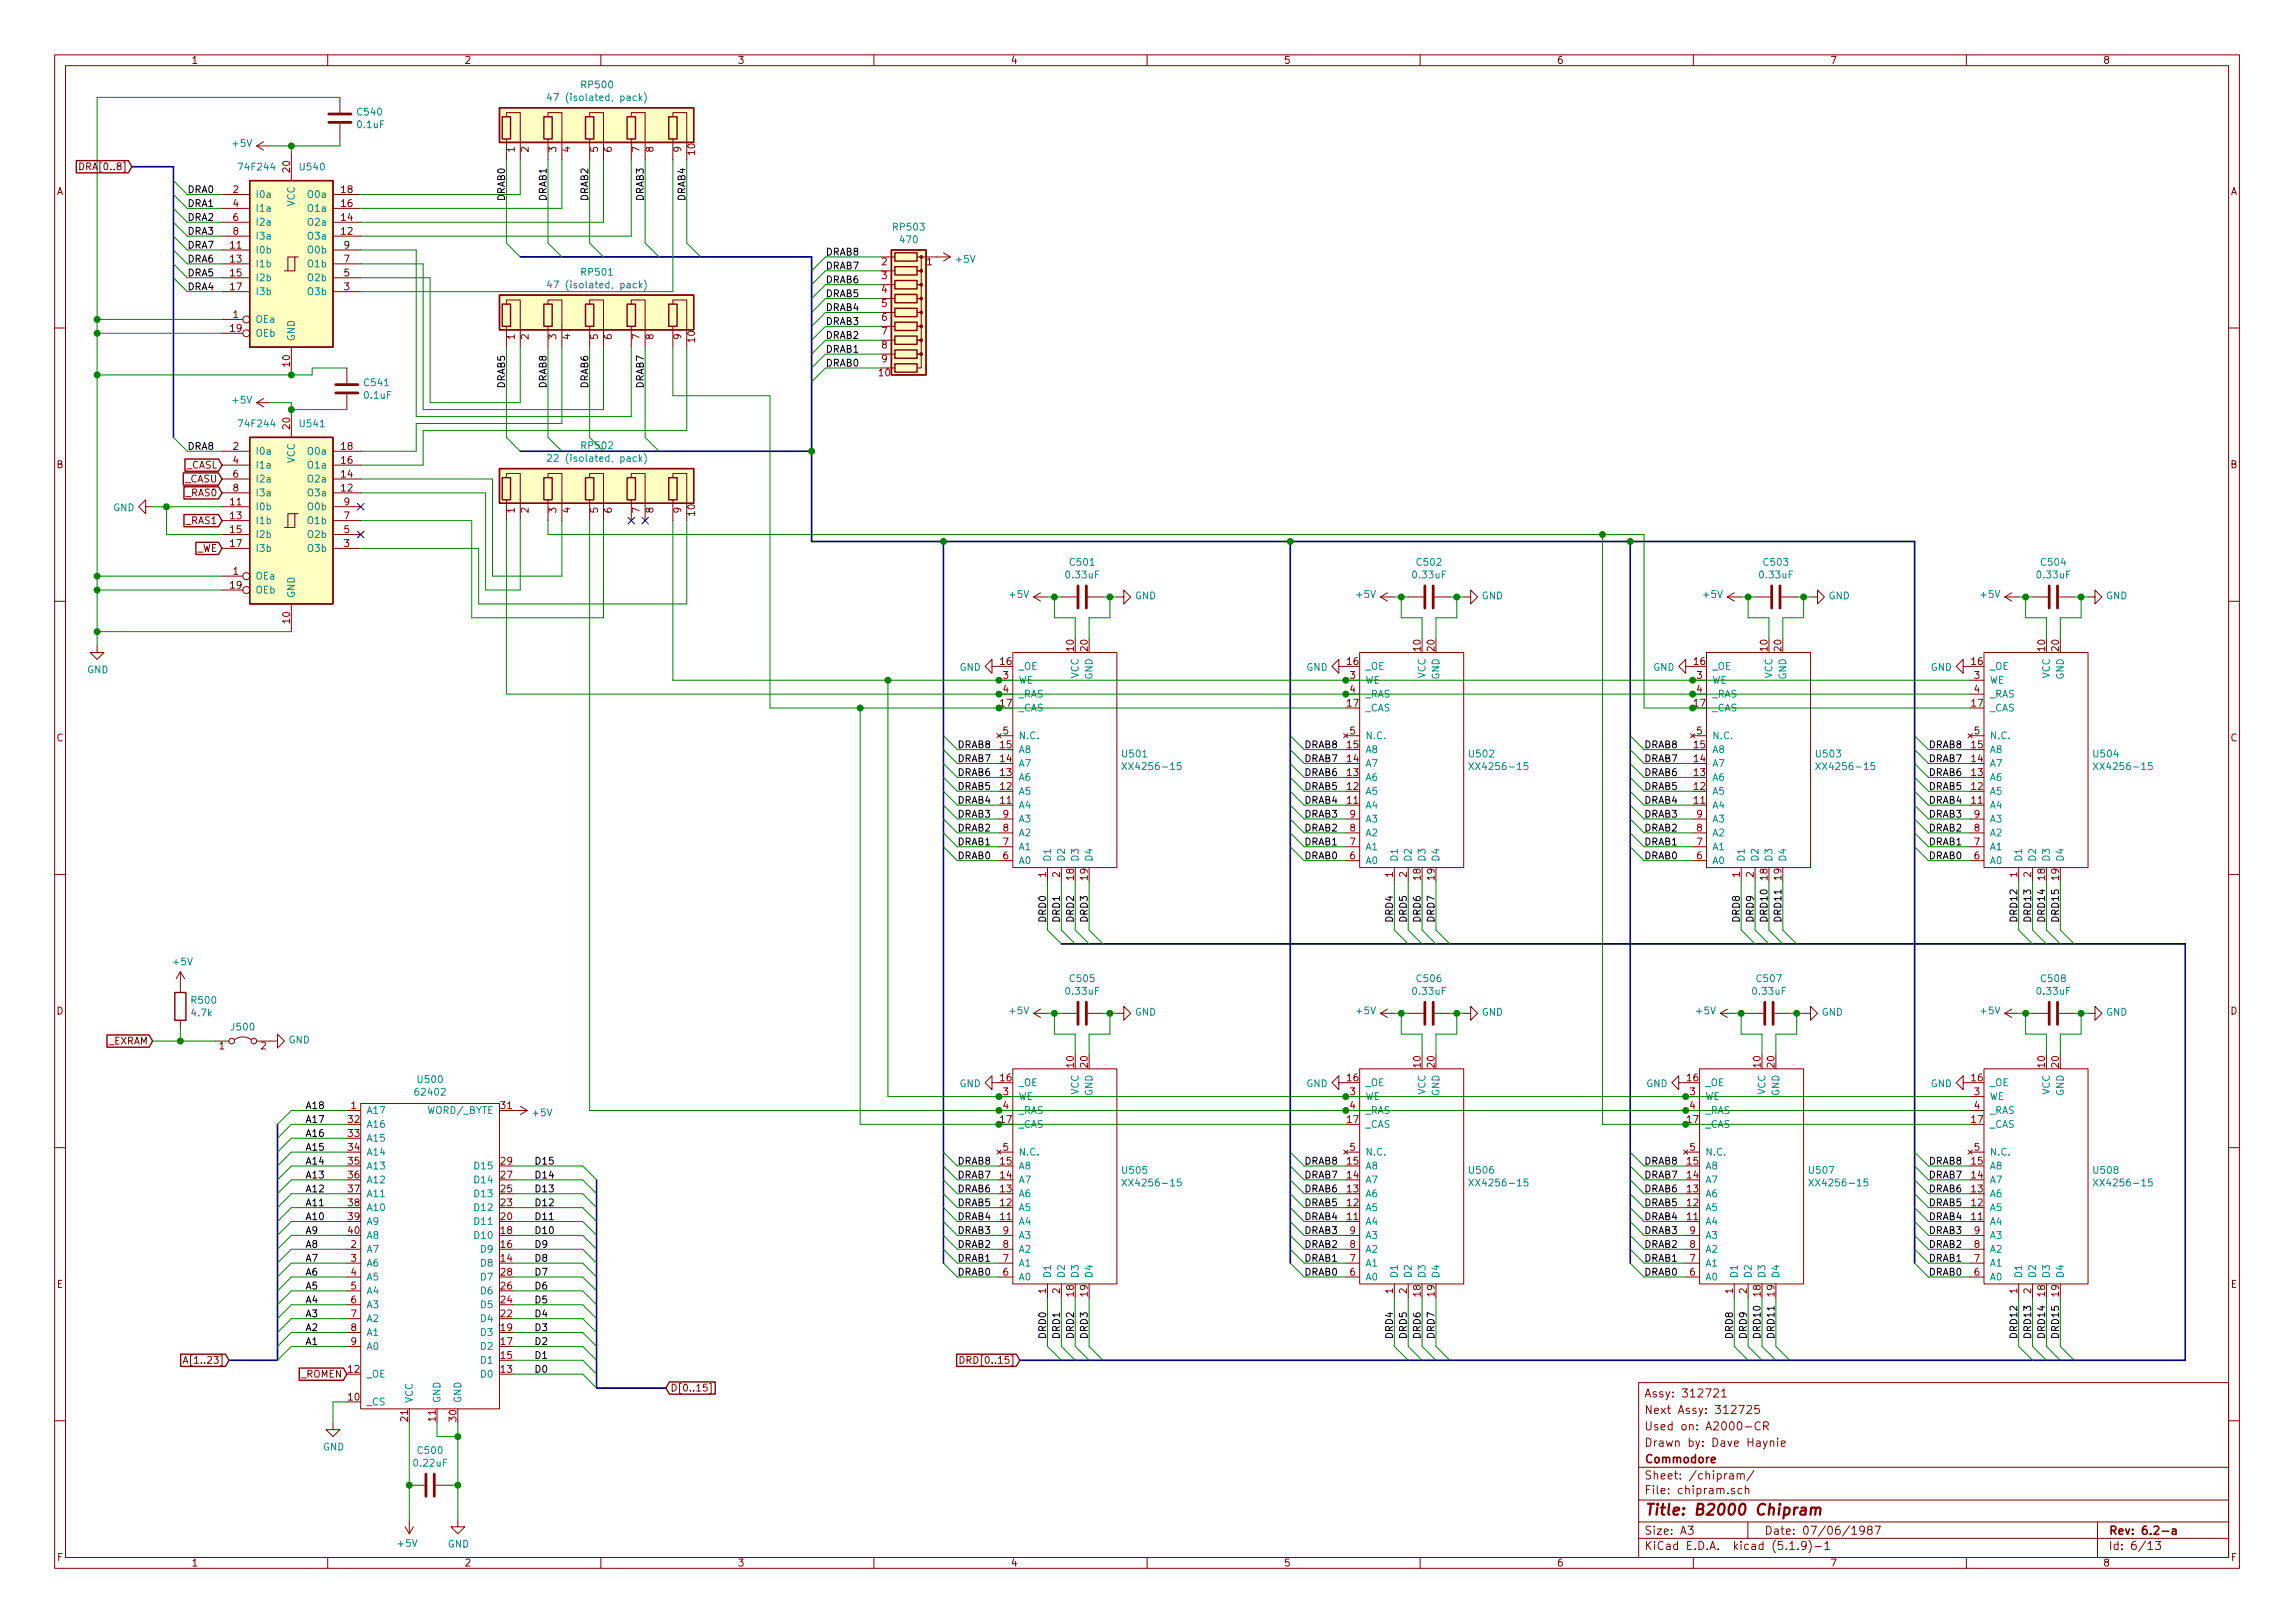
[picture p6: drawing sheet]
<svg xmlns="http://www.w3.org/2000/svg" width="420mm" height="297mm" viewBox="0 0 420 297" stroke-linecap="round" stroke-linejoin="round" font-family="sans-serif">
<defs><g id="words">
<text font-size="2.8" fill="#840000" x="301" y="277.3">Title: B2000 Chipram</text>
<g font-size="2.1" fill="#840000">
<text x="301" y="255.8">Assy: 312721</text>
<text x="301" y="261.8">Used on: A2000-CR</text>
<text x="301" y="258.8">Next Assy: 312725</text>
<text x="301" y="267.8">Commodore</text>
<text x="301" y="264.8">Drawn by: Dave Haynie</text>
<text x="301" y="273.5">File: chipram.sch</text>
<text x="301" y="270.8">Sheet: /chipram/</text>
<text x="301" y="280.9">Size: A3</text>
<text x="323" y="280.9">Date: 07/06/1987</text>
<text x="386" y="280.9">Rev: 6.2-a</text>
<text x="301" y="283.7">KiCad E.D.A. kicad (5.1.9)-1</text>
<text x="386" y="283.7">Id: 6/13</text>
</g>
<g font-size="1.8" fill="#840000">
<text x="35" y="11.7">1</text>
<text x="85" y="11.7">2</text>
<text x="135" y="11.7">3</text>
<text x="185" y="11.7">4</text>
<text x="235" y="11.7">5</text>
<text x="285" y="11.7">6</text>
<text x="335" y="11.7">7</text>
<text x="385" y="11.7">8</text>
<text x="94.2" y="27.8" transform="rotate(-90 94.2 27.8)">1</text>
<text x="96.8" y="27.8" transform="rotate(-90 96.8 27.8)">2</text>
<text x="101.9" y="27.8" transform="rotate(-90 101.9 27.8)">3</text>
<text x="104.4" y="27.8" transform="rotate(-90 104.4 27.8)">4</text>
<text x="109.5" y="27.8" transform="rotate(-90 109.5 27.8)">5</text>
<text x="112" y="27.8" transform="rotate(-90 112 27.8)">6</text>
<text x="117.1" y="27.8" transform="rotate(-90 117.1 27.8)">7</text>
<text x="119.6" y="27.8" transform="rotate(-90 119.6 27.8)">8</text>
<text x="124.7" y="27.8" transform="rotate(-90 124.7 27.8)">9</text>
<text x="127.3" y="28.3" transform="rotate(-90 127.3 28.3)">10</text>
<text x="10.4" y="35.7">A</text>
<text x="15.4" y="31.2">DRA[0..8]</text>
<text x="42.7" y="35.3">2</text>
<text x="53.1" y="31.5" transform="rotate(-90 53.1 31.5)">20</text>
<text x="62.5" y="35.3">18</text>
<text x="408.4" y="35.7">A</text>
<text x="42.7" y="37.9">4</text>
<text x="42.7" y="40.4">6</text>
<text x="62.5" y="40.4">14</text>
<text x="62.5" y="37.9">16</text>
<text x="42.2" y="45.5">11</text>
<text x="42.7" y="43">8</text>
<text x="62.5" y="43">12</text>
<text x="63" y="45.5">9</text>
<text x="42.2" y="48">13</text>
<text x="42.2" y="50.6">15</text>
<text x="42.2" y="53.1">17</text>
<text x="63" y="53.1">3</text>
<text x="63" y="50.6">5</text>
<text x="63" y="48">7</text>
<text x="161.4" y="48.6">2</text>
<text x="161.4" y="51.1">3</text>
<text x="161.4" y="53.6">4</text>
<text x="169.7" y="48.6">1</text>
<text x="42.7" y="58.2">1</text>
<text x="161.4" y="56.2">5</text>
<text x="161.4" y="58.7">6</text>
<text x="42.2" y="60.7">19</text>
<text x="94.2" y="62.1" transform="rotate(-90 94.2 62.1)">1</text>
<text x="96.8" y="62.1" transform="rotate(-90 96.8 62.1)">2</text>
<text x="101.9" y="62.1" transform="rotate(-90 101.9 62.1)">3</text>
<text x="104.4" y="62.1" transform="rotate(-90 104.4 62.1)">4</text>
<text x="109.5" y="62.1" transform="rotate(-90 109.5 62.1)">5</text>
<text x="112" y="62.1" transform="rotate(-90 112 62.1)">6</text>
<text x="117.1" y="62.1" transform="rotate(-90 117.1 62.1)">7</text>
<text x="119.6" y="62.1" transform="rotate(-90 119.6 62.1)">8</text>
<text x="124.7" y="62.1" transform="rotate(-90 124.7 62.1)">9</text>
<text x="127.3" y="62.6" transform="rotate(-90 127.3 62.6)">10</text>
<text x="161.4" y="61.3">7</text>
<text x="161.4" y="63.8">8</text>
<text x="53.1" y="67" transform="rotate(-90 53.1 67)">10</text>
<text x="161" y="68.9">10</text>
<text x="161.4" y="66.3">9</text>
<text x="42.7" y="82.3">2</text>
<text x="53.1" y="78.5" transform="rotate(-90 53.1 78.5)">20</text>
<text x="62.5" y="82.3">18</text>
<text x="10.4" y="85.7">B</text>
<text x="33.9" y="88.3">_CASU</text>
<text x="34.1" y="85.8">_CASL</text>
<text x="42.7" y="84.9">4</text>
<text x="42.7" y="87.4">6</text>
<text x="42.7" y="90">8</text>
<text x="62.5" y="90">12</text>
<text x="62.5" y="87.4">14</text>
<text x="62.5" y="84.9">16</text>
<text x="408.4" y="85.7">B</text>
<text x="34.2" y="95.9">_RAS1</text>
<text x="34.2" y="90.8">_RAS0</text>
<text x="42.2" y="92.5">11</text>
<text x="42.2" y="95">13</text>
<text x="63" y="95">7</text>
<text x="63" y="92.5">9</text>
<text x="94.2" y="93.9" transform="rotate(-90 94.2 93.9)">1</text>
<text x="96.8" y="93.9" transform="rotate(-90 96.8 93.9)">2</text>
<text x="101.9" y="93.9" transform="rotate(-90 101.9 93.9)">3</text>
<text x="104.4" y="93.9" transform="rotate(-90 104.4 93.9)">4</text>
<text x="109.5" y="93.9" transform="rotate(-90 109.5 93.9)">5</text>
<text x="112" y="93.9" transform="rotate(-90 112 93.9)">6</text>
<text x="117.1" y="93.9" transform="rotate(-90 117.1 93.9)">7</text>
<text x="119.6" y="93.9" transform="rotate(-90 119.6 93.9)">8</text>
<text x="124.7" y="93.9" transform="rotate(-90 124.7 93.9)">9</text>
<text x="127.3" y="94.3" transform="rotate(-90 127.3 94.3)">10</text>
<text x="36" y="101">_WE</text>
<text x="42.2" y="97.6">15</text>
<text x="42.2" y="100.1">17</text>
<text x="63" y="100.1">3</text>
<text x="63" y="97.6">5</text>
<text x="42.2" y="107.7">19</text>
<text x="42.7" y="105.2">1</text>
<text x="53.1" y="114" transform="rotate(-90 53.1 114)">10</text>
<text x="196.6" y="119.1" transform="rotate(-90 196.6 119.1)">10</text>
<text x="199.1" y="119.1" transform="rotate(-90 199.1 119.1)">20</text>
<text x="260.1" y="119.1" transform="rotate(-90 260.1 119.1)">10</text>
<text x="262.6" y="119.1" transform="rotate(-90 262.6 119.1)">20</text>
<text x="323.6" y="119.1" transform="rotate(-90 323.6 119.1)">10</text>
<text x="326.1" y="119.1" transform="rotate(-90 326.1 119.1)">20</text>
<text x="374.4" y="119.1" transform="rotate(-90 374.4 119.1)">10</text>
<text x="376.9" y="119.1" transform="rotate(-90 376.9 119.1)">20</text>
<text x="183.2" y="121.7">16</text>
<text x="183.7" y="124.2">3</text>
<text x="246.7" y="121.7">16</text>
<text x="247.2" y="124.2">3</text>
<text x="310.2" y="121.7">16</text>
<text x="310.7" y="124.2">3</text>
<text x="361" y="121.7">16</text>
<text x="361.5" y="124.2">3</text>
<text x="183.2" y="129.3">17</text>
<text x="183.7" y="126.8">4</text>
<text x="246.7" y="129.3">17</text>
<text x="247.2" y="126.8">4</text>
<text x="310.2" y="129.3">17</text>
<text x="310.7" y="126.8">4</text>
<text x="361" y="129.3">17</text>
<text x="361.5" y="126.8">4</text>
<text x="10.4" y="135.7">C</text>
<text x="183.2" y="136.9">15</text>
<text x="183.7" y="134.4">5</text>
<text x="246.7" y="136.9">15</text>
<text x="247.2" y="134.4">5</text>
<text x="310.2" y="136.9">15</text>
<text x="310.7" y="134.4">5</text>
<text x="361" y="136.9">15</text>
<text x="361.5" y="134.4">5</text>
<text x="408.4" y="135.7">C</text>
<text x="183.2" y="142">13</text>
<text x="183.2" y="139.5">14</text>
<text x="246.7" y="142">13</text>
<text x="246.7" y="139.5">14</text>
<text x="310.2" y="142">13</text>
<text x="310.2" y="139.5">14</text>
<text x="361" y="142">13</text>
<text x="361" y="139.5">14</text>
<text x="183.2" y="147.1">11</text>
<text x="183.2" y="144.6">12</text>
<text x="183.7" y="149.6">9</text>
<text x="246.7" y="147.1">11</text>
<text x="246.7" y="144.6">12</text>
<text x="247.2" y="149.6">9</text>
<text x="310.2" y="147.1">11</text>
<text x="310.2" y="144.6">12</text>
<text x="310.7" y="149.6">9</text>
<text x="361" y="147.1">11</text>
<text x="361" y="144.6">12</text>
<text x="361.5" y="149.6">9</text>
<text x="183.7" y="154.7">7</text>
<text x="183.7" y="152.2">8</text>
<text x="247.2" y="154.7">7</text>
<text x="247.2" y="152.2">8</text>
<text x="310.7" y="154.7">7</text>
<text x="310.7" y="152.2">8</text>
<text x="361.5" y="154.7">7</text>
<text x="361.5" y="152.2">8</text>
<text x="183.7" y="157.3">6</text>
<text x="191.5" y="160.5" transform="rotate(-90 191.5 160.5)">1</text>
<text x="194.1" y="160.5" transform="rotate(-90 194.1 160.5)">2</text>
<text x="196.6" y="161" transform="rotate(-90 196.6 161)">18</text>
<text x="199.1" y="161" transform="rotate(-90 199.1 161)">19</text>
<text x="247.2" y="157.3">6</text>
<text x="255" y="160.5" transform="rotate(-90 255 160.5)">1</text>
<text x="257.6" y="160.5" transform="rotate(-90 257.6 160.5)">2</text>
<text x="260.1" y="161" transform="rotate(-90 260.1 161)">18</text>
<text x="262.6" y="161" transform="rotate(-90 262.6 161)">19</text>
<text x="310.7" y="157.3">6</text>
<text x="318.5" y="160.5" transform="rotate(-90 318.5 160.5)">1</text>
<text x="321.1" y="160.5" transform="rotate(-90 321.1 160.5)">2</text>
<text x="323.6" y="161" transform="rotate(-90 323.6 161)">18</text>
<text x="326.1" y="161" transform="rotate(-90 326.1 161)">19</text>
<text x="361.5" y="157.3">6</text>
<text x="369.3" y="160.5" transform="rotate(-90 369.3 160.5)">1</text>
<text x="371.9" y="160.5" transform="rotate(-90 371.9 160.5)">2</text>
<text x="374.4" y="161" transform="rotate(-90 374.4 161)">18</text>
<text x="376.9" y="161" transform="rotate(-90 376.9 161)">19</text>
<text x="10.4" y="185.7">D</text>
<text x="408.4" y="185.7">D</text>
<text x="19.8" y="191.2">_EXRAM</text>
<text x="40.2" y="192.1">1</text>
<text x="47.8" y="192.1">2</text>
<text x="183.2" y="197.9">16</text>
<text x="196.6" y="195.3" transform="rotate(-90 196.6 195.3)">10</text>
<text x="199.1" y="195.3" transform="rotate(-90 199.1 195.3)">20</text>
<text x="246.7" y="197.9">16</text>
<text x="260.1" y="195.3" transform="rotate(-90 260.1 195.3)">10</text>
<text x="262.6" y="195.3" transform="rotate(-90 262.6 195.3)">20</text>
<text x="308.9" y="197.9">16</text>
<text x="322.3" y="195.3" transform="rotate(-90 322.3 195.3)">10</text>
<text x="324.9" y="195.3" transform="rotate(-90 324.9 195.3)">20</text>
<text x="361" y="197.9">16</text>
<text x="374.4" y="195.3" transform="rotate(-90 374.4 195.3)">10</text>
<text x="376.9" y="195.3" transform="rotate(-90 376.9 195.3)">20</text>
<text x="64.3" y="203">1</text>
<text x="91.7" y="203">31</text>
<text x="183.7" y="200.4">3</text>
<text x="183.7" y="203">4</text>
<text x="247.2" y="200.4">3</text>
<text x="247.2" y="203">4</text>
<text x="309.4" y="200.4">3</text>
<text x="309.4" y="203">4</text>
<text x="361.5" y="200.4">3</text>
<text x="361.5" y="203">4</text>
<text x="63.8" y="205.5">32</text>
<text x="63.8" y="208.1">33</text>
<text x="183.2" y="205.5">17</text>
<text x="246.7" y="205.5">17</text>
<text x="308.9" y="205.5">17</text>
<text x="361" y="205.5">17</text>
<text x="63.8" y="210.6">34</text>
<text x="63.8" y="213.1">35</text>
<text x="63.8" y="215.7">36</text>
<text x="91.7" y="215.7">27</text>
<text x="91.7" y="213.1">29</text>
<text x="183.2" y="215.7">14</text>
<text x="183.2" y="213.1">15</text>
<text x="183.7" y="210.6">5</text>
<text x="246.7" y="215.7">14</text>
<text x="246.7" y="213.1">15</text>
<text x="247.2" y="210.6">5</text>
<text x="308.9" y="215.7">14</text>
<text x="308.9" y="213.1">15</text>
<text x="309.4" y="210.6">5</text>
<text x="361" y="215.7">14</text>
<text x="361" y="213.1">15</text>
<text x="361.5" y="210.6">5</text>
<text x="63.8" y="218.2">37</text>
<text x="63.8" y="220.8">38</text>
<text x="91.7" y="220.8">23</text>
<text x="91.7" y="218.2">25</text>
<text x="183.2" y="220.8">12</text>
<text x="183.2" y="218.2">13</text>
<text x="246.7" y="220.8">12</text>
<text x="246.7" y="218.2">13</text>
<text x="308.9" y="220.8">12</text>
<text x="308.9" y="218.2">13</text>
<text x="361" y="220.8">12</text>
<text x="361" y="218.2">13</text>
<text x="63.8" y="223.3">39</text>
<text x="63.8" y="225.8">40</text>
<text x="91.7" y="225.8">18</text>
<text x="91.7" y="223.3">20</text>
<text x="183.2" y="223.3">11</text>
<text x="183.7" y="225.8">9</text>
<text x="246.7" y="223.3">11</text>
<text x="247.2" y="225.8">9</text>
<text x="308.9" y="223.3">11</text>
<text x="309.4" y="225.8">9</text>
<text x="361" y="223.3">11</text>
<text x="361.5" y="225.8">9</text>
<text x="64.3" y="228.4">2</text>
<text x="64.3" y="230.9">3</text>
<text x="64.3" y="233.5">4</text>
<text x="91.7" y="230.9">14</text>
<text x="91.7" y="228.4">16</text>
<text x="91.7" y="233.5">28</text>
<text x="183.7" y="233.5">6</text>
<text x="183.7" y="230.9">7</text>
<text x="183.7" y="228.4">8</text>
<text x="247.2" y="233.5">6</text>
<text x="247.2" y="230.9">7</text>
<text x="247.2" y="228.4">8</text>
<text x="309.4" y="233.5">6</text>
<text x="309.4" y="230.9">7</text>
<text x="309.4" y="228.4">8</text>
<text x="361.5" y="233.5">6</text>
<text x="361.5" y="230.9">7</text>
<text x="361.5" y="228.4">8</text>
<text x="10.4" y="235.7">E</text>
<text x="64.3" y="236">5</text>
<text x="64.3" y="238.5">6</text>
<text x="91.7" y="238.5">24</text>
<text x="91.7" y="236">26</text>
<text x="191.5" y="236.7" transform="rotate(-90 191.5 236.7)">1</text>
<text x="194.1" y="236.7" transform="rotate(-90 194.1 236.7)">2</text>
<text x="196.6" y="237.2" transform="rotate(-90 196.6 237.2)">18</text>
<text x="199.1" y="237.2" transform="rotate(-90 199.1 237.2)">19</text>
<text x="255" y="236.7" transform="rotate(-90 255 236.7)">1</text>
<text x="257.6" y="236.7" transform="rotate(-90 257.6 236.7)">2</text>
<text x="260.1" y="237.2" transform="rotate(-90 260.1 237.2)">18</text>
<text x="262.6" y="237.2" transform="rotate(-90 262.6 237.2)">19</text>
<text x="317.2" y="236.7" transform="rotate(-90 317.2 236.7)">1</text>
<text x="319.8" y="236.7" transform="rotate(-90 319.8 236.7)">2</text>
<text x="322.3" y="237.2" transform="rotate(-90 322.3 237.2)">18</text>
<text x="324.9" y="237.2" transform="rotate(-90 324.9 237.2)">19</text>
<text x="369.3" y="236.7" transform="rotate(-90 369.3 236.7)">1</text>
<text x="371.9" y="236.7" transform="rotate(-90 371.9 236.7)">2</text>
<text x="374.4" y="237.2" transform="rotate(-90 374.4 237.2)">18</text>
<text x="376.9" y="237.2" transform="rotate(-90 376.9 237.2)">19</text>
<text x="408.4" y="235.7">E</text>
<text x="64.3" y="241.1">7</text>
<text x="64.3" y="243.6">8</text>
<text x="91.7" y="243.6">19</text>
<text x="91.7" y="241.1">22</text>
<text x="34.7" y="249.6">A[1..23]</text>
<text x="63.8" y="251.2">12</text>
<text x="64.3" y="246.2">9</text>
<text x="91.7" y="251.2">13</text>
<text x="91.7" y="248.7">15</text>
<text x="91.7" y="246.2">17</text>
<text x="177" y="249.6">DRD[0..15]</text>
<text x="55.1" y="252.1">_ROMEN</text>
<text x="63.8" y="256.3">10</text>
<text x="122.7" y="254.7">D[0..15]</text>
<text x="74.7" y="260.1" transform="rotate(-90 74.7 260.1)">21</text>
<text x="79.8" y="260.1" transform="rotate(-90 79.8 260.1)">11</text>
<text x="83.6" y="260.1" transform="rotate(-90 83.6 260.1)">30</text>
<text x="10.5" y="285.7">F</text>
<text x="35" y="286.7">1</text>
<text x="85" y="286.7">2</text>
<text x="135" y="286.7">3</text>
<text x="185" y="286.7">4</text>
<text x="235" y="286.7">5</text>
<text x="285" y="286.7">6</text>
<text x="335" y="286.7">7</text>
<text x="385" y="286.7">8</text>
<text x="408.5" y="285.7">F</text>
</g>
<g font-size="1.8" fill="#008484">
<text x="106.6" y="16.2">RP500</text>
<text x="65.5" y="23.5">0.1uF</text>
<text x="65.6" y="21.1">C540</text>
<text x="101.7" y="18.5">47 (isolated, pack)</text>
<text x="42.7" y="26.9">+5V</text>
<text x="44" y="31.2">74F244</text>
<text x="55" y="31.2">U540</text>
<text x="46.7" y="36.2">I0a</text>
<text x="46.7" y="38.8">I1a</text>
<text x="46.7" y="41.3">I2a</text>
<text x="54" y="37.8" transform="rotate(-90 54 37.8)">VCC</text>
<text x="56.6" y="41.3">O2a</text>
<text x="56.6" y="38.8">O1a</text>
<text x="56.6" y="36.2">O0a</text>
<text x="46.7" y="46.4">I0b</text>
<text x="46.7" y="43.9">I3a</text>
<text x="56.5" y="46.4">O0b</text>
<text x="56.6" y="43.9">O3a</text>
<text x="163.7" y="42.2">RP503</text>
<text x="164.9" y="44.5">470</text>
<text x="46.7" y="48.9">I1b</text>
<text x="46.7" y="51.5">I2b</text>
<text x="56.5" y="51.5">O2b</text>
<text x="56.5" y="48.9">O1b</text>
<text x="101.7" y="52.8">47 (isolated, pack)</text>
<text x="106.6" y="50.5">RP501</text>
<text x="175.1" y="48.1">+5V</text>
<text x="46.7" y="59.1">OEa</text>
<text x="46.7" y="54">I3b</text>
<text x="56.5" y="54">O3b</text>
<text x="46.7" y="61.6">OEb</text>
<text x="54" y="62.5" transform="rotate(-90 54 62.5)">GND</text>
<text x="66.8" y="70.7">C541</text>
<text x="42.7" y="73.9">+5V</text>
<text x="66.8" y="73">0.1uF</text>
<text x="44" y="78.2">74F244</text>
<text x="46.7" y="83.2">I0a</text>
<text x="55" y="78.2">U541</text>
<text x="56.6" y="83.2">O0a</text>
<text x="106.6" y="82.2">RP502</text>
<text x="46.7" y="85.8">I1a</text>
<text x="46.7" y="88.3">I2a</text>
<text x="54" y="84.8" transform="rotate(-90 54 84.8)">VCC</text>
<text x="56.6" y="88.3">O2a</text>
<text x="56.6" y="85.8">O1a</text>
<text x="101.7" y="84.5">22 (isolated, pack)</text>
<text x="20.7" y="93.6">GND</text>
<text x="46.7" y="93.4">I0b</text>
<text x="46.7" y="95.9">I1b</text>
<text x="46.7" y="90.8">I3a</text>
<text x="56.5" y="95.9">O1b</text>
<text x="56.5" y="93.4">O0b</text>
<text x="56.6" y="90.8">O3a</text>
<text x="46.7" y="98.5">I2b</text>
<text x="46.7" y="101">I3b</text>
<text x="56.5" y="101">O3b</text>
<text x="56.5" y="98.5">O2b</text>
<text x="46.7" y="106.1">OEa</text>
<text x="195.3" y="105.9">0.33uF</text>
<text x="196" y="103.5">C501</text>
<text x="258.8" y="105.9">0.33uF</text>
<text x="259.5" y="103.5">C502</text>
<text x="322.3" y="105.9">0.33uF</text>
<text x="323" y="103.5">C503</text>
<text x="373.1" y="105.9">0.33uF</text>
<text x="373.8" y="103.5">C504</text>
<text x="46.7" y="108.6">OEb</text>
<text x="54" y="109.5" transform="rotate(-90 54 109.5)">GND</text>
<text x="184.9" y="109.4">+5V</text>
<text x="207.8" y="109.7">GND</text>
<text x="248.4" y="109.4">+5V</text>
<text x="271.3" y="109.7">GND</text>
<text x="311.9" y="109.4">+5V</text>
<text x="334.8" y="109.7">GND</text>
<text x="362.7" y="109.4">+5V</text>
<text x="385.6" y="109.7">GND</text>
<text x="16" y="123.2">GND</text>
<text x="175.7" y="122.8">GND</text>
<text x="186.4" y="122.6">_OE</text>
<text x="186.4" y="125.1">WE</text>
<text x="197.5" y="124.2" transform="rotate(-90 197.5 124.2)">VCC</text>
<text x="200" y="124.4" transform="rotate(-90 200 124.4)">GND</text>
<text x="239.2" y="122.8">GND</text>
<text x="249.9" y="122.6">_OE</text>
<text x="249.9" y="125.1">WE</text>
<text x="261" y="124.2" transform="rotate(-90 261 124.2)">VCC</text>
<text x="263.5" y="124.4" transform="rotate(-90 263.5 124.4)">GND</text>
<text x="302.7" y="122.8">GND</text>
<text x="313.4" y="122.6">_OE</text>
<text x="313.4" y="125.1">WE</text>
<text x="324.5" y="124.2" transform="rotate(-90 324.5 124.2)">VCC</text>
<text x="327" y="124.4" transform="rotate(-90 327 124.4)">GND</text>
<text x="353.5" y="122.8">GND</text>
<text x="364.2" y="122.6">_OE</text>
<text x="364.2" y="125.1">WE</text>
<text x="375.3" y="124.2" transform="rotate(-90 375.3 124.2)">VCC</text>
<text x="377.8" y="124.4" transform="rotate(-90 377.8 124.4)">GND</text>
<text x="186.4" y="130.2">_CAS</text>
<text x="186.4" y="127.7">_RAS</text>
<text x="249.9" y="130.2">_CAS</text>
<text x="249.9" y="127.7">_RAS</text>
<text x="313.4" y="130.2">_CAS</text>
<text x="313.4" y="127.7">_RAS</text>
<text x="364.2" y="130.2">_CAS</text>
<text x="364.2" y="127.7">_RAS</text>
<text x="186.4" y="137.8">A8</text>
<text x="186.4" y="135.3">N.C.</text>
<text x="249.9" y="137.8">A8</text>
<text x="249.9" y="135.3">N.C.</text>
<text x="313.4" y="137.8">A8</text>
<text x="313.4" y="135.3">N.C.</text>
<text x="364.2" y="137.8">A8</text>
<text x="364.2" y="135.3">N.C.</text>
<text x="186.4" y="142.9">A6</text>
<text x="186.4" y="140.4">A7</text>
<text x="205.6" y="138.6">U501</text>
<text x="206.5" y="140.9">XX4256-15</text>
<text x="249.9" y="142.9">A6</text>
<text x="249.9" y="140.4">A7</text>
<text x="269.1" y="138.6">U502</text>
<text x="270" y="140.9">XX4256-15</text>
<text x="313.4" y="142.9">A6</text>
<text x="313.4" y="140.4">A7</text>
<text x="332.6" y="138.6">U503</text>
<text x="333.5" y="140.9">XX4256-15</text>
<text x="364.2" y="142.9">A6</text>
<text x="364.2" y="140.4">A7</text>
<text x="383.4" y="138.6">U504</text>
<text x="384.3" y="140.9">XX4256-15</text>
<text x="186.4" y="148">A4</text>
<text x="186.4" y="145.5">A5</text>
<text x="249.9" y="148">A4</text>
<text x="249.9" y="145.5">A5</text>
<text x="313.4" y="148">A4</text>
<text x="313.4" y="145.5">A5</text>
<text x="364.2" y="148">A4</text>
<text x="364.2" y="145.5">A5</text>
<text x="186.4" y="155.6">A1</text>
<text x="186.4" y="153.1">A2</text>
<text x="186.4" y="150.5">A3</text>
<text x="249.9" y="155.6">A1</text>
<text x="249.9" y="153.1">A2</text>
<text x="249.9" y="150.5">A3</text>
<text x="313.4" y="155.6">A1</text>
<text x="313.4" y="153.1">A2</text>
<text x="313.4" y="150.5">A3</text>
<text x="364.2" y="155.6">A1</text>
<text x="364.2" y="153.1">A2</text>
<text x="364.2" y="150.5">A3</text>
<text x="186.4" y="158.2">A0</text>
<text x="192.4" y="157.8" transform="rotate(-90 192.4 157.8)">D1</text>
<text x="194.9" y="157.8" transform="rotate(-90 194.9 157.8)">D2</text>
<text x="197.5" y="157.8" transform="rotate(-90 197.5 157.8)">D3</text>
<text x="200" y="157.8" transform="rotate(-90 200 157.8)">D4</text>
<text x="249.9" y="158.2">A0</text>
<text x="255.9" y="157.8" transform="rotate(-90 255.9 157.8)">D1</text>
<text x="258.4" y="157.8" transform="rotate(-90 258.4 157.8)">D2</text>
<text x="261" y="157.8" transform="rotate(-90 261 157.8)">D3</text>
<text x="263.5" y="157.8" transform="rotate(-90 263.5 157.8)">D4</text>
<text x="313.4" y="158.2">A0</text>
<text x="319.4" y="157.8" transform="rotate(-90 319.4 157.8)">D1</text>
<text x="321.9" y="157.8" transform="rotate(-90 321.9 157.8)">D2</text>
<text x="324.5" y="157.8" transform="rotate(-90 324.5 157.8)">D3</text>
<text x="327" y="157.8" transform="rotate(-90 327 157.8)">D4</text>
<text x="364.2" y="158.2">A0</text>
<text x="370.2" y="157.8" transform="rotate(-90 370.2 157.8)">D1</text>
<text x="372.7" y="157.8" transform="rotate(-90 372.7 157.8)">D2</text>
<text x="375.3" y="157.8" transform="rotate(-90 375.3 157.8)">D3</text>
<text x="377.8" y="157.8" transform="rotate(-90 377.8 157.8)">D4</text>
<text x="31.8" y="176.7">+5V</text>
<text x="196" y="179.7">C505</text>
<text x="259.5" y="179.7">C506</text>
<text x="321.7" y="179.7">C507</text>
<text x="373.8" y="179.7">C508</text>
<text x="35.2" y="183.7">R500</text>
<text x="184.9" y="185.6">+5V</text>
<text x="195.3" y="182.1">0.33uF</text>
<text x="207.8" y="185.9">GND</text>
<text x="248.4" y="185.6">+5V</text>
<text x="258.8" y="182.1">0.33uF</text>
<text x="271.3" y="185.9">GND</text>
<text x="310.6" y="185.6">+5V</text>
<text x="321.1" y="182.1">0.33uF</text>
<text x="333.5" y="185.9">GND</text>
<text x="362.7" y="185.6">+5V</text>
<text x="373.1" y="182.1">0.33uF</text>
<text x="385.6" y="185.9">GND</text>
<text x="35.2" y="186">4.7k</text>
<text x="42.5" y="188.6">J500</text>
<text x="52.8" y="191">GND</text>
<text x="67.1" y="203.9">A17</text>
<text x="76.3" y="200.5">62402</text>
<text x="76.6" y="198.2">U500</text>
<text x="78.6" y="203.9">WORD/_BYTE</text>
<text x="175.7" y="199">GND</text>
<text x="186.4" y="198.8">_OE</text>
<text x="186.4" y="201.3">WE</text>
<text x="186.4" y="203.9">_RAS</text>
<text x="197.5" y="200.4" transform="rotate(-90 197.5 200.4)">VCC</text>
<text x="200" y="200.6" transform="rotate(-90 200 200.6)">GND</text>
<text x="239.2" y="199">GND</text>
<text x="249.9" y="198.8">_OE</text>
<text x="249.9" y="201.3">WE</text>
<text x="249.9" y="203.9">_RAS</text>
<text x="261" y="200.4" transform="rotate(-90 261 200.4)">VCC</text>
<text x="263.5" y="200.6" transform="rotate(-90 263.5 200.6)">GND</text>
<text x="301.4" y="199">GND</text>
<text x="312.2" y="198.8">_OE</text>
<text x="312.2" y="201.3">WE</text>
<text x="312.2" y="203.9">_RAS</text>
<text x="323.2" y="200.4" transform="rotate(-90 323.2 200.4)">VCC</text>
<text x="325.8" y="200.6" transform="rotate(-90 325.8 200.6)">GND</text>
<text x="353.5" y="199">GND</text>
<text x="364.2" y="198.8">_OE</text>
<text x="364.2" y="201.3">WE</text>
<text x="364.2" y="203.9">_RAS</text>
<text x="375.3" y="200.4" transform="rotate(-90 375.3 200.4)">VCC</text>
<text x="377.8" y="200.6" transform="rotate(-90 377.8 200.6)">GND</text>
<text x="67.1" y="206.4">A16</text>
<text x="67.1" y="209">A15</text>
<text x="97.6" y="204.3">+5V</text>
<text x="186.4" y="206.4">_CAS</text>
<text x="249.9" y="206.4">_CAS</text>
<text x="312.2" y="206.4">_CAS</text>
<text x="364.2" y="206.4">_CAS</text>
<text x="67.1" y="211.5">A14</text>
<text x="67.1" y="214">A13</text>
<text x="87.2" y="214">D15</text>
<text x="186.4" y="214">A8</text>
<text x="186.4" y="211.5">N.C.</text>
<text x="205.6" y="214.8">U505</text>
<text x="249.9" y="214">A8</text>
<text x="249.9" y="211.5">N.C.</text>
<text x="269.1" y="214.8">U506</text>
<text x="312.2" y="214">A8</text>
<text x="312.2" y="211.5">N.C.</text>
<text x="331.3" y="214.8">U507</text>
<text x="364.2" y="214">A8</text>
<text x="364.2" y="211.5">N.C.</text>
<text x="383.4" y="214.8">U508</text>
<text x="67.1" y="216.6">A12</text>
<text x="67.1" y="219.1">A11</text>
<text x="67.1" y="221.7">A10</text>
<text x="87.2" y="221.7">D12</text>
<text x="87.2" y="219.1">D13</text>
<text x="87.2" y="216.6">D14</text>
<text x="186.4" y="221.7">A5</text>
<text x="186.4" y="219.1">A6</text>
<text x="186.4" y="216.6">A7</text>
<text x="206.5" y="217.1">XX4256-15</text>
<text x="249.9" y="221.7">A5</text>
<text x="249.9" y="219.1">A6</text>
<text x="249.9" y="216.6">A7</text>
<text x="270" y="217.1">XX4256-15</text>
<text x="312.2" y="221.7">A5</text>
<text x="312.2" y="219.1">A6</text>
<text x="312.2" y="216.6">A7</text>
<text x="332.2" y="217.1">XX4256-15</text>
<text x="364.2" y="221.7">A5</text>
<text x="364.2" y="219.1">A6</text>
<text x="364.2" y="216.6">A7</text>
<text x="384.3" y="217.1">XX4256-15</text>
<text x="67.1" y="224.2">A9</text>
<text x="67.1" y="226.7">A8</text>
<text x="87.2" y="226.7">D10</text>
<text x="87.2" y="224.2">D11</text>
<text x="186.4" y="224.2">A4</text>
<text x="186.4" y="226.7">A3</text>
<text x="249.9" y="224.2">A4</text>
<text x="249.9" y="226.7">A3</text>
<text x="312.2" y="224.2">A4</text>
<text x="312.2" y="226.7">A3</text>
<text x="364.2" y="224.2">A4</text>
<text x="364.2" y="226.7">A3</text>
<text x="67.1" y="229.3">A7</text>
<text x="67.1" y="231.8">A6</text>
<text x="88.2" y="231.8">D8</text>
<text x="88.2" y="229.3">D9</text>
<text x="186.4" y="231.8">A1</text>
<text x="186.4" y="229.3">A2</text>
<text x="192.4" y="234" transform="rotate(-90 192.4 234)">D1</text>
<text x="194.9" y="234" transform="rotate(-90 194.9 234)">D2</text>
<text x="197.5" y="234" transform="rotate(-90 197.5 234)">D3</text>
<text x="200" y="234" transform="rotate(-90 200 234)">D4</text>
<text x="249.9" y="231.8">A1</text>
<text x="249.9" y="229.3">A2</text>
<text x="255.9" y="234" transform="rotate(-90 255.9 234)">D1</text>
<text x="258.4" y="234" transform="rotate(-90 258.4 234)">D2</text>
<text x="261" y="234" transform="rotate(-90 261 234)">D3</text>
<text x="263.5" y="234" transform="rotate(-90 263.5 234)">D4</text>
<text x="312.2" y="231.8">A1</text>
<text x="312.2" y="229.3">A2</text>
<text x="318.1" y="234" transform="rotate(-90 318.1 234)">D1</text>
<text x="320.7" y="234" transform="rotate(-90 320.7 234)">D2</text>
<text x="323.2" y="234" transform="rotate(-90 323.2 234)">D3</text>
<text x="325.8" y="234" transform="rotate(-90 325.8 234)">D4</text>
<text x="364.2" y="231.8">A1</text>
<text x="364.2" y="229.3">A2</text>
<text x="370.2" y="234" transform="rotate(-90 370.2 234)">D1</text>
<text x="372.7" y="234" transform="rotate(-90 372.7 234)">D2</text>
<text x="375.3" y="234" transform="rotate(-90 375.3 234)">D3</text>
<text x="377.8" y="234" transform="rotate(-90 377.8 234)">D4</text>
<text x="67.1" y="234.4">A5</text>
<text x="67.1" y="236.9">A4</text>
<text x="67.1" y="239.4">A3</text>
<text x="88.2" y="239.4">D5</text>
<text x="88.2" y="236.9">D6</text>
<text x="88.2" y="234.4">D7</text>
<text x="186.4" y="234.4">A0</text>
<text x="249.9" y="234.4">A0</text>
<text x="312.2" y="234.4">A0</text>
<text x="364.2" y="234.4">A0</text>
<text x="67.1" y="242">A2</text>
<text x="67.1" y="244.5">A1</text>
<text x="88.2" y="244.5">D3</text>
<text x="88.2" y="242">D4</text>
<text x="67.1" y="247.1">A0</text>
<text x="88.2" y="249.6">D1</text>
<text x="88.2" y="247.1">D2</text>
<text x="67.1" y="257.2">_CS</text>
<text x="67.1" y="252.1">_OE</text>
<text x="75.6" y="256.8" transform="rotate(-90 75.6 256.8)">VCC</text>
<text x="80.6" y="256.8" transform="rotate(-90 80.6 256.8)">GND</text>
<text x="84.5" y="256.8" transform="rotate(-90 84.5 256.8)">GND</text>
<text x="88.2" y="252.1">D0</text>
<text x="59.1" y="265.5">GND</text>
<text x="75.9" y="268.4">0.22uF</text>
<text x="76.6" y="266.1">C500</text>
<text x="72.9" y="283.1">+5V</text>
<text x="82" y="283.2">GND</text>
</g>
<g font-size="1.8">
<text x="34.3" y="35.3">DRA0</text>
<text x="34.3" y="40.4">DRA2</text>
<text x="34.3" y="37.9">DRA1</text>
<text x="92.5" y="36.9" transform="rotate(-90 92.5 36.9)">DRAB0</text>
<text x="100.1" y="36.9" transform="rotate(-90 100.1 36.9)">DRAB1</text>
<text x="107.7" y="36.9" transform="rotate(-90 107.7 36.9)">DRAB2</text>
<text x="117.9" y="36.9" transform="rotate(-90 117.9 36.9)">DRAB3</text>
<text x="125.5" y="36.9" transform="rotate(-90 125.5 36.9)">DRAB4</text>
<text x="34.3" y="45.5">DRA7</text>
<text x="34.3" y="43">DRA3</text>
<text x="151.1" y="46.8">DRAB8</text>
<text x="34.3" y="48">DRA6</text>
<text x="34.3" y="50.6">DRA5</text>
<text x="34.3" y="53.1">DRA4</text>
<text x="151.1" y="51.9">DRAB6</text>
<text x="151.1" y="49.3">DRAB7</text>
<text x="151.1" y="59.5">DRAB3</text>
<text x="151.1" y="56.9">DRAB4</text>
<text x="151.1" y="54.4">DRAB5</text>
<text x="151.1" y="64.6">DRAB1</text>
<text x="151.1" y="62">DRAB2</text>
<text x="92.5" y="71.2" transform="rotate(-90 92.5 71.2)">DRAB5</text>
<text x="100.1" y="71.2" transform="rotate(-90 100.1 71.2)">DRAB8</text>
<text x="107.7" y="71.2" transform="rotate(-90 107.7 71.2)">DRAB6</text>
<text x="117.9" y="71.2" transform="rotate(-90 117.9 71.2)">DRAB7</text>
<text x="151.1" y="67.1">DRAB0</text>
<text x="34.3" y="82.3">DRA8</text>
<text x="175.3" y="136.9">DRAB8</text>
<text x="238.8" y="136.9">DRAB8</text>
<text x="301" y="136.9">DRAB8</text>
<text x="353.1" y="136.9">DRAB8</text>
<text x="175.3" y="139.5">DRAB7</text>
<text x="175.3" y="142">DRAB6</text>
<text x="238.8" y="142">DRAB6</text>
<text x="238.8" y="139.5">DRAB7</text>
<text x="301" y="142">DRAB6</text>
<text x="301" y="139.5">DRAB7</text>
<text x="353.1" y="139.5">DRAB7</text>
<text x="353.1" y="142">DRAB6</text>
<text x="175.3" y="144.6">DRAB5</text>
<text x="175.3" y="147.1">DRAB4</text>
<text x="175.3" y="149.6">DRAB3</text>
<text x="238.8" y="144.6">DRAB5</text>
<text x="238.8" y="147.1">DRAB4</text>
<text x="238.8" y="149.6">DRAB3</text>
<text x="301" y="144.6">DRAB5</text>
<text x="301" y="147.1">DRAB4</text>
<text x="301" y="149.6">DRAB3</text>
<text x="353.1" y="144.6">DRAB5</text>
<text x="353.1" y="147.1">DRAB4</text>
<text x="353.1" y="149.6">DRAB3</text>
<text x="175.3" y="152.2">DRAB2</text>
<text x="175.3" y="154.7">DRAB1</text>
<text x="238.8" y="152.2">DRAB2</text>
<text x="238.8" y="154.7">DRAB1</text>
<text x="301" y="152.2">DRAB2</text>
<text x="301" y="154.7">DRAB1</text>
<text x="353.1" y="152.2">DRAB2</text>
<text x="353.1" y="154.7">DRAB1</text>
<text x="175.3" y="157.3">DRAB0</text>
<text x="238.8" y="157.3">DRAB0</text>
<text x="301" y="157.3">DRAB0</text>
<text x="353.1" y="157.3">DRAB0</text>
<text x="191.5" y="168.9" transform="rotate(-90 191.5 168.9)">DRD0</text>
<text x="194.1" y="168.9" transform="rotate(-90 194.1 168.9)">DRD1</text>
<text x="196.6" y="168.9" transform="rotate(-90 196.6 168.9)">DRD2</text>
<text x="199.1" y="168.9" transform="rotate(-90 199.1 168.9)">DRD3</text>
<text x="255" y="168.9" transform="rotate(-90 255 168.9)">DRD4</text>
<text x="257.6" y="168.9" transform="rotate(-90 257.6 168.9)">DRD5</text>
<text x="260.1" y="168.9" transform="rotate(-90 260.1 168.9)">DRD6</text>
<text x="262.6" y="168.9" transform="rotate(-90 262.6 168.9)">DRD7</text>
<text x="318.5" y="168.9" transform="rotate(-90 318.5 168.9)">DRD8</text>
<text x="321.1" y="168.9" transform="rotate(-90 321.1 168.9)">DRD9</text>
<text x="323.6" y="168.9" transform="rotate(-90 323.6 168.9)">DRD10</text>
<text x="326.1" y="168.9" transform="rotate(-90 326.1 168.9)">DRD11</text>
<text x="369.3" y="168.9" transform="rotate(-90 369.3 168.9)">DRD12</text>
<text x="371.9" y="168.9" transform="rotate(-90 371.9 168.9)">DRD13</text>
<text x="374.4" y="168.9" transform="rotate(-90 374.4 168.9)">DRD14</text>
<text x="376.9" y="168.9" transform="rotate(-90 376.9 168.9)">DRD15</text>
<text x="55.9" y="203">A18</text>
<text x="55.9" y="205.5">A17</text>
<text x="55.9" y="208.1">A16</text>
<text x="55.9" y="213.1">A14</text>
<text x="55.9" y="210.6">A15</text>
<text x="55.9" y="215.7">A13</text>
<text x="97.8" y="215.7">D14</text>
<text x="97.8" y="213.1">D15</text>
<text x="175.3" y="215.7">DRAB7</text>
<text x="175.3" y="213.1">DRAB8</text>
<text x="238.8" y="213.1">DRAB8</text>
<text x="238.8" y="215.7">DRAB7</text>
<text x="301" y="215.7">DRAB7</text>
<text x="301" y="213.1">DRAB8</text>
<text x="353.1" y="213.1">DRAB8</text>
<text x="353.1" y="215.7">DRAB7</text>
<text x="55.9" y="220.8">A11</text>
<text x="55.9" y="218.2">A12</text>
<text x="97.8" y="220.8">D12</text>
<text x="97.8" y="218.2">D13</text>
<text x="175.3" y="218.2">DRAB6</text>
<text x="175.3" y="220.8">DRAB5</text>
<text x="238.8" y="218.2">DRAB6</text>
<text x="238.8" y="220.8">DRAB5</text>
<text x="301" y="220.8">DRAB5</text>
<text x="301" y="218.2">DRAB6</text>
<text x="353.1" y="218.2">DRAB6</text>
<text x="353.1" y="220.8">DRAB5</text>
<text x="55.9" y="225.8">A9</text>
<text x="55.9" y="223.3">A10</text>
<text x="97.8" y="225.8">D10</text>
<text x="97.8" y="223.3">D11</text>
<text x="175.3" y="225.8">DRAB3</text>
<text x="175.3" y="223.3">DRAB4</text>
<text x="238.8" y="225.8">DRAB3</text>
<text x="238.8" y="223.3">DRAB4</text>
<text x="301" y="225.8">DRAB3</text>
<text x="301" y="223.3">DRAB4</text>
<text x="353.1" y="223.3">DRAB4</text>
<text x="353.1" y="225.8">DRAB3</text>
<text x="55.9" y="233.5">A6</text>
<text x="55.9" y="230.9">A7</text>
<text x="55.9" y="228.4">A8</text>
<text x="97.8" y="228.4">D9</text>
<text x="97.8" y="230.9">D8</text>
<text x="97.8" y="233.5">D7</text>
<text x="175.3" y="228.4">DRAB2</text>
<text x="175.3" y="230.9">DRAB1</text>
<text x="175.3" y="233.5">DRAB0</text>
<text x="238.8" y="233.5">DRAB0</text>
<text x="238.8" y="230.9">DRAB1</text>
<text x="238.8" y="228.4">DRAB2</text>
<text x="301" y="230.9">DRAB1</text>
<text x="301" y="228.4">DRAB2</text>
<text x="301" y="233.5">DRAB0</text>
<text x="353.1" y="228.4">DRAB2</text>
<text x="353.1" y="230.9">DRAB1</text>
<text x="353.1" y="233.5">DRAB0</text>
<text x="55.9" y="238.5">A4</text>
<text x="55.9" y="236">A5</text>
<text x="97.8" y="238.5">D5</text>
<text x="97.8" y="236">D6</text>
<text x="55.9" y="241.1">A3</text>
<text x="55.9" y="243.6">A2</text>
<text x="97.8" y="243.6">D3</text>
<text x="97.8" y="241.1">D4</text>
<text x="191.5" y="245.1" transform="rotate(-90 191.5 245.1)">DRD0</text>
<text x="194.1" y="245.1" transform="rotate(-90 194.1 245.1)">DRD1</text>
<text x="196.6" y="245.1" transform="rotate(-90 196.6 245.1)">DRD2</text>
<text x="199.1" y="245.1" transform="rotate(-90 199.1 245.1)">DRD3</text>
<text x="255" y="245.1" transform="rotate(-90 255 245.1)">DRD4</text>
<text x="257.6" y="245.1" transform="rotate(-90 257.6 245.1)">DRD5</text>
<text x="260.1" y="245.1" transform="rotate(-90 260.1 245.1)">DRD6</text>
<text x="262.6" y="245.1" transform="rotate(-90 262.6 245.1)">DRD7</text>
<text x="317.2" y="245.1" transform="rotate(-90 317.2 245.1)">DRD8</text>
<text x="319.8" y="245.1" transform="rotate(-90 319.8 245.1)">DRD9</text>
<text x="322.3" y="245.1" transform="rotate(-90 322.3 245.1)">DRD10</text>
<text x="324.9" y="245.1" transform="rotate(-90 324.9 245.1)">DRD11</text>
<text x="369.3" y="245.1" transform="rotate(-90 369.3 245.1)">DRD12</text>
<text x="371.9" y="245.1" transform="rotate(-90 371.9 245.1)">DRD13</text>
<text x="374.4" y="245.1" transform="rotate(-90 374.4 245.1)">DRD14</text>
<text x="376.9" y="245.1" transform="rotate(-90 376.9 245.1)">DRD15</text>
<text x="55.9" y="246.2">A1</text>
<text x="97.8" y="251.2">D0</text>
<text x="97.8" y="248.7">D1</text>
<text x="97.8" y="246.2">D2</text>
</g>
</g></defs>
<g fill="none" stroke="#840000" stroke-width=".18">
<path d="M10 10h400v277h-400zM12 12h396v273.1h-396zM60 10v2M62.2 17.8v2.8M110 10v2M160 10v2M210 10v2M260 10v2M310 10v2M360 10v2M14.6 29.8a.64 .64 0 0 1 .7 .6 .64 .64 0 0 1-.7 .7zM40.6 38.1h5.1"/>
<path d="M40.6 35.6h5.1M47 26.7l1.3 .8M47 26.7h2.5M48.3 25.9l-1.3 .8M53.3 28v5.1M61 38.1h5M61 35.6h5M62.2 22.6v2.8M92.7 21.4v-.8h2.5v8.6M92.7 25.4v3.8M100.3 21.4v-.8h2.6v8.6M100.3 25.4v3.8"/>
<path d="M107.9 21.4v-.8h2.6v8.6M107.9 25.4v3.8M115.6 21.4v-.8h2.5v8.6M115.6 25.4v3.8M123.2 21.4v-.8h2.5v8.6M123.2 25.4v3.8M40.6 58.5h3.8M40.6 45.8h5.1M40.6 43.2h5.1M40.6 48.3h5.1M40.6 40.7h5.1M40.6 50.8h5.1"/>
<path d="M40.6 53.4h5.1M54 47h-1.3v2.6M54.6 47h-.6v2.6h-1.9M61 45.8h5M61 43.2h5M61 48.3h5M61 40.7h5M61 50.8h5M61 53.4h5M92.7 55.7v-.8h2.5v8.6M92.7 59.7v3.8M100.3 55.7v-.8h2.6v8.6"/>
<path d="M100.3 59.7v3.8M107.9 55.7v-.8h2.6v8.6M107.9 59.7v3.8M115.6 55.7v-.8h2.5v8.6M115.6 59.7v3.8M123.2 55.7v-.8h2.5v8.6M123.2 59.7v3.8M162.6 47h1.2M162.6 49.6h1.2M162.6 52.1h1.2M162.6 54.6h1.2M162.6 57.2h1.2"/>
<path d="M162.6 59.7h1.2M167.9 47h.8v2.6h-.8h.8v2.5h-.8h.8v2.5h-.8h.8v2.6h-.8h.8v2.5h-.8h.8v2.6h-.8h.8v2.5h-.8h.8v2.5h-.8M168.9 47h5.1M172.7 46.3l1.3 .7M174 47l-1.3 .8M10 60h2M40.6 61h3.8M47 73.7l1.3 .8M47 73.7h2.5M48.3 72.9l-1.3 .8M53.3 63.5v5.1M53.3 75v5"/>
<path d="M63.5 67.3v2.8M63.5 72.2v2.8M162.6 62.3h1.2M162.6 64.8h1.2M162.6 67.3h1.2M408 60h2M26.7 92.7v-1.2l-1.3 1.2 1.3 1.3v-1.3h1.2M40.6 92.7h5.1M40.6 90.2h5.1M40.6 95.3h5.1M40.6 87.7h5.1M40.6 97.8h5.1"/>
<path d="M40.6 85.1h5.1M40.6 82.6h5.1M54 94h-1.3v2.6M54.6 94h-.6v2.6h-1.9M61 92.7h5M61 90.2h5M61 95.3h5M61 87.7h5M61 97.8h5M61 85.1h5M61 82.6h5M92.7 87.4v-.7h2.5v8.6"/>
<path d="M92.7 91.5v3.8M100.3 87.4v-.7h2.6v8.6M100.3 91.5v3.8M107.9 87.4v-.7h2.6v8.6M107.9 91.5v3.8M115.6 87.4v-.7h2.5v8.6M115.6 91.5v3.8M123.2 87.4v-.7h2.5v8.6M123.2 91.5v3.8M10 110h2M17.8 118.1v1.3h1.2l-1.2 1.3-1.3-1.3h1.3M40.6 105.4h3.8"/>
<path d="M40.6 100.4h5.1M40.6 108h3.8M53.3 110.5v5.1M61 100.4h5M185.4 119.4h19.1v39.4h-19.1zM189.2 109.3h2.6M189.2 109.3l1.3 .7M190.5 108.5l-1.3 .8M194.3 109.3h2.8M199.1 109.3h2.8M204.5 109.3h1.2v-1.3l1.3 1.3-1.3 1.2v-1.2M248.9 119.4h19.1v39.4h-19.1z"/>
<path d="M252.7 109.3l1.3 .7M252.7 109.3h2.6M254 108.5l-1.3 .8M257.8 109.3h2.8M262.6 109.3h2.8M268 109.3h1.2v-1.3l1.3 1.3-1.3 1.2v-1.2M312.4 119.4h19.1v39.4h-19.1zM316.2 109.3h2.6M316.2 109.3l1.3 .7M317.5 108.5l-1.3 .8M321.3 109.3h2.8M326.1 109.3h2.8"/>
<path d="M331.5 109.3h1.2v-1.3l1.3 1.3-1.3 1.2v-1.2M363.2 119.4h19.1v39.4h-19.1zM367 109.3h2.6M367 109.3l1.3 .7M368.3 108.5l-1.3 .8M372.1 109.3h2.8M376.9 109.3h2.8M382.3 109.3h1.2v-1.3l1.3 1.3-1.3 1.2v-1.2M408 110h2M181.6 122v-1.3l-1.3 1.3 1.3 1.2v-1.2h1.3M182.5 134.3l.8 .7M182.9 124.5h2.5"/>
<path d="M182.9 127h2.5M182.9 134.7h2.5M183.3 134.3l-.8 .7M245.1 122v-1.3l-1.3 1.3 1.3 1.2v-1.2h1.3M246 134.3l.8 .7M246.4 124.5h2.5M246.4 127h2.5M246.4 134.7h2.5M246.8 134.3l-.8 .7M308.6 122v-1.3l-1.3 1.3 1.3 1.2v-1.2h1.3M309.5 134.3l.8 .7M309.9 124.5h2.5"/>
<path d="M309.9 127h2.5M309.9 134.7h2.5M310.3 134.3l-.8 .7M359.4 122v-1.3l-1.3 1.3 1.3 1.2v-1.2h1.3M360.3 134.3l.8 .7M360.7 124.5h2.5M360.7 127h2.5M360.7 134.7h2.5M361.1 134.3l-.8 .7M182.9 157.5h2.5M182.9 155h2.5M182.9 152.4h2.5"/>
<path d="M182.9 149.9h2.5M191.8 158.8v2.5M194.3 158.8v2.5M246.4 157.5h2.5M246.4 155h2.5M246.4 152.4h2.5M246.4 149.9h2.5M255.3 158.8v2.5M257.8 158.8v2.5M309.9 157.5h2.5M309.9 155h2.5M309.9 152.4h2.5"/>
<path d="M309.9 149.9h2.5M318.8 158.8v2.5M321.3 158.8v2.5M360.7 157.5h2.5M360.7 155h2.5M360.7 152.4h2.5M360.7 149.9h2.5M369.6 158.8v2.5M372.1 158.8v2.5M10 160h2M33 177.8v3.8M33 177.8l-.7 1.3"/>
<path d="M33 177.8l.8 1.3M408 160h2M33 186.7v1.3M39.4 190.5h2.5M42.9 190.3a2.53 2.53 0 0 1 3.1 0M47 190.5h3.8v-1.2l1.3 1.2-1.3 1.3v-1.3M181.6 198.2v-1.3l-1.3 1.3 1.3 1.2v-1.2h1.3M185.4 195.6h19.1v39.4h-19.1zM189.2 185.5h2.6M189.2 185.5l1.3 .7M190.5 184.7l-1.3 .8M194.3 185.5h2.8"/>
<path d="M199.1 185.5h2.8M204.5 185.5h1.2v-1.3l1.3 1.3-1.3 1.2v-1.2M245.1 198.2v-1.3l-1.3 1.3 1.3 1.2v-1.2h1.3M248.9 195.6h19.1v39.4h-19.1zM252.7 185.5h2.6M252.7 185.5l1.3 .7M254 184.7l-1.3 .8M257.8 185.5h2.8M262.6 185.5h2.8M268 185.5h1.2v-1.3l1.3 1.3-1.3 1.2v-1.2M307.3 198.2v-1.3l-1.2 1.3 1.2 1.2v-1.2h1.3M311.1 195.6h19.1v39.4h-19.1z"/>
<path d="M315 185.5h2.5M315 185.5l1.2 .7M316.2 184.7l-1.2 .8M320 185.5h2.8M324.9 185.5h2.8M330.2 185.5h1.3v-1.3l1.2 1.3-1.2 1.2v-1.2M359.4 198.2v-1.3l-1.3 1.3 1.3 1.2v-1.2h1.3M363.2 195.6h19.1v39.4h-19.1zM367 185.5l1.3 .7M367 185.5h2.6M368.3 184.7l-1.3 .8M372.1 185.5h2.8"/>
<path d="M376.9 185.5h2.8M382.3 185.5h1.2v-1.3l1.3 1.3-1.3 1.2v-1.2M10 210h2M63.5 203.2h2.5M66 202h25.4v55.8h-25.4zM94 203.2h2.5M95.2 202.5l1.3 .7M96.5 203.2l-1.3 .8M182.5 210.5l.8 .7M182.9 200.7h2.5M182.9 203.2h2.5M182.9 210.9h2.5"/>
<path d="M183.3 210.5l-.8 .7M246 210.5l.8 .7M246.4 200.7h2.5M246.4 203.2h2.5M246.4 210.9h2.5M246.8 210.5l-.8 .7M308.2 210.5l.8 .7M308.6 200.7h2.5M308.6 203.2h2.5M308.6 210.9h2.5M309 210.5l-.8 .7M360.3 210.5l.8 .7"/>
<path d="M360.7 200.7h2.5M360.7 203.2h2.5M360.7 210.9h2.5M361.1 210.5l-.8 .7M408 210h2M63.5 233.7h2.5M63.5 231.2h2.5M63.5 228.6h2.5M63.5 236.3h2.5M63.5 238.8h2.5M182.9 233.7h2.5M182.9 231.2h2.5"/>
<path d="M182.9 228.6h2.5M182.9 226.1h2.5M191.8 235v2.5M194.3 235v2.5M246.4 233.7h2.5M246.4 231.2h2.5M246.4 228.6h2.5M246.4 226.1h2.5M255.3 235v2.5M257.8 235v2.5M308.6 233.7h2.5M308.6 231.2h2.5"/>
<path d="M308.6 228.6h2.5M308.6 226.1h2.5M317.5 235v2.5M320 235v2.5M360.7 233.7h2.5M360.7 231.2h2.5M360.7 228.6h2.5M360.7 226.1h2.5M369.6 235v2.5M372.1 235v2.5M33.5 249.5l.5-1.3 .4 1.3M33.7 249.2h.6"/>
<path d="M63.5 241.3h2.5M63.5 243.9h2.5M63.5 246.4h2.5M129.4 253.3h-.6v.6l.4-.1 .3 .3v.3l-.3 .2-.4-.1M129.9 253.2h.3v1.8h-.3M175.8 248.2a.64 .64 0 0 1 .7 .7 .64 .64 0 0 1-.7 .6zM300 253h108v32.1h-108zM313.8 254.3l.2-.1h.3l.3 .1v.3v.2l-.9 .9h.9M315.2 254.6l.4-.4v1.5M315.2 255.7h.9M318.3 257.2h1l-.6 1.5M319.8 257.4l.6-.2 .3 .4-.9 1.1h.9"/>
<path d="M322 257.2h-.7v.7l.2-.1h.5l.1 .3-.1 .5-.2 .1-.5-.1M10 260h2M61 260.4v1.3h1.2l-1.2 1.2-1.3-1.2h1.3M74.2 279.4l.7 1.3M74.9 271.8h2.8M74.9 278.2v2.5M75.7 279.4l-.8 1.3M79.8 271.8h2.7M83.8 278.2v1.2h1.3l-1.3 1.3-1.3-1.3h1.3M300 278.5h108M300 274.5h108M300 268.5h108"/>
<path d="M309 279.3h1l-.5 .6 .4 .1v.7l-.2 .1-.7-.1M316.7 269.8h.5l.1 .9M317.3 270.1h-.5a.29 .29 0 0 0-.2 .3 .29 .29 0 0 0 .2 .3l.5-.1M317.6 272.5l-.4-.1-.2 .2v.2l.6 .2v.3h-.6M318 269.8l.3-.1 .3 .1 .1 .9M318 269.7v1M318.7 269.9a.36 .36 0 0 1 .3-.2 .36 .36 0 0 1 .3 .2v.8M318.9 272.5l-.4-.1-.3 .3 .1 .6h.6M319.5 272.5l.3-.1 .3 .1 .1 .9M319.5 271.9v1.5M319.5 261.1h1.2M320 278.5v3"/>
<path d="M321.1 269.1l-1.3 2M322.2 260.4a.7 .7 0 0 0-.9 .2 .7 .7 0 0 0 .2 .9 .55 .55 0 0 0 .7 .1M322.9 261l.7-.1 .1-.2v-.3l-.2-.2h-.6v1.5M323.2 261l.5 .7M324.1 263.8l.2-.1 .4 .1v.9M324.1 263.7v1M325.5 263.2v.2M325.5 263.7v1M326.1 264.2l.7-.1-.1-.3-.4-.1-.2 .2 .1 .7h.5M341.3 279.9l-.3 .3h-.3l-.2-.3v-.3l.1-.2 .4-.1 .2 .2a1.19 1.19 0 0 1-.2 1.2l-.4 .1M342.2 279.9l-.3-.2 .1-.2 .2-.2 .4 .1 .1 .2v.2l-.5 .1-.3 .3v.3l.3 .3h.3l.2-.3v-.3l-.2-.3M343.3 279.3h.9l-.6 1.5"/>
<path d="M384 278.5v6.6M408 260h2M60 285.1v1.9M110 285.1v1.9M160 285.1v1.9M210 285.1v1.9M260 285.1v1.9M300 281.5h108M310 285.1v1.9M327.7 283.6h.8M329.2 283.5v.1M330.7 282.7l-.3 .3h-.5l-.1-.3 .1-.5 .5-.1 .2 .2a1.27 1.27 0 0 1-.2 1.2l-.5 .1"/>
<path d="M331.2 281.9a1.71 1.71 0 0 1 0 2.3M332.3 283h1.2M334.1 282.5l.4-.4v1.5M334.1 283.6h.8M339 280.8h.9M360 285.1v1.9M393.2 282.5l.5-.4v1.5M393.2 283.6h.9M394.6 282.1h.9l-.5 .6 .5 .1v.7l-.3 .1-.6-.1"/>
<circle cx="45.1" cy="58.5" r=".63"/>
<circle cx="45.1" cy="61" r=".63"/>
<circle cx="45.1" cy="108" r=".63"/>
<circle cx="45.1" cy="105.4" r=".63"/>
<circle cx="42.4" cy="190.5" r=".51"/>
<circle cx="46.5" cy="190.5" r=".51"/>
</g>
<path d="M313.3 267.2l.7-.1-.1-.3-.4-.1-.2 .2 .1 .7h.5M397.7 279.9h.6l.1 .9M395.9 280.2h1.1M398.4 280.2h-.5l-.2 .3v.2l.2 .1 .5-.1" fill="none" stroke="#840000" stroke-width=".3"/>
<path d="M329.8 276h.8l-.1 1.2M330.6 276.4l-.7 .1a.4 .4 0 0 0-.3 .3 .4 .4 0 0 0 .2 .4l.7-.1M331.6 276.1a.5 .5 0 0 1 .8 .1l-.1 1M331.6 275.9l-.2 1.3M332.4 276.2a.47 .47 0 0 1 .5-.3 .47 .47 0 0 1 .4 .3l-.1 1" fill="none" stroke="#840000" stroke-width=".41"/>
<g fill="none" stroke="#840000" stroke-width=".51">
<path d="M60.2 22.4h4.1M60.2 20.9h4.1M61.5 71.9h4M61.5 70.4h4M197.4 107.2v4.1M198.9 107.2v4.1M260.9 107.2v4.1M262.4 107.2v4.1M324.4 107.2v4.1M325.9 107.2v4.1M375.2 107.2v4.1M376.7 107.2v4.1"/>
<path d="M197.4 183.4v4.1M198.9 183.4v4.1M260.9 183.4v4.1M262.4 183.4v4.1M323.1 183.4v4.1M324.6 183.4v4.1M375.2 183.4v4.1M376.7 183.4v4.1M78 269.8v4M79.5 269.8v4"/>
</g>
<g fill="none" stroke="#008484" stroke-width=".18">
<path d="M100.5 17.1l-.3 .9h.8M100.8 17.6v.8M117 17.1v1.3M117.2 17.9l.3 .5M117.5 17.6l-.5 .4M118 17a1.47 1.47 0 0 1 0 1.9M100.5 51.4l-.3 .9h.8M100.8 51.9v.8M117 51.4v1.3M117.2 52.2l.3 .5M117.5 51.9l-.5 .4M118 51.2a1.47 1.47 0 0 1 0 2"/>
<path d="M100.2 83.3l.5-.1 .3 .3-.1 .2-.7 .7h.8M117 83.2v1.2M117.2 84l.3 .4M117.5 83.6l-.5 .5M118 83a1.47 1.47 0 0 1 0 1.9M205.4 139.6l.9 1.3M206.3 139.6l-.9 1.3M216.2 139.6h-.6l-.1 .6 .2-.1h.4l.1 .6-.2 .2-.5-.2M268.9 139.6l.9 1.3M269.8 139.6l-.9 1.3M279.7 139.6h-.6l-.1 .6 .2-.1h.4l.1 .6-.2 .2-.5-.2M332.4 139.6l.9 1.3"/>
<path d="M333.3 139.6l-.9 1.3M343.2 139.6h-.6l-.1 .6 .2-.1h.4l.1 .6-.2 .2-.5-.2M383.2 139.6l.9 1.3M384.1 139.6l-.9 1.3M394 139.6h-.6l-.1 .6 .2-.1h.4l.1 .6-.2 .2-.5-.2M205.4 215.8l.9 1.3M206.3 215.8l-.9 1.3M216.2 215.8h-.6l-.1 .6 .2-.1h.4l.1 .6-.2 .2-.5-.2M268.9 215.8l.9 1.3M269.8 215.8l-.9 1.3M279.7 215.8h-.6l-.1 .6 .2-.1h.4l.1 .6-.2 .2-.5-.2M331.1 215.8l.9 1.3"/>
<path d="M332 215.8l-.9 1.3M341.9 215.8h-.6l-.1 .6 .2-.1h.5v.6l-.2 .2-.5-.2M383.2 215.8l.9 1.3M384.1 215.8l-.9 1.3M394 215.8h-.6l-.1 .6 .2-.1h.4l.1 .6-.2 .2-.5-.2"/>
</g>
<g fill="none" stroke="#840000" stroke-width=".25">
<path d="M91.4 19.7h35.6v6.4h-35.6zM14 29.4h9.5l.6 1.1-.6 1.1h-9.5zM45.7 33.1h15.3v30.4h-15.3zM91.9 21.4h1.6v4h-1.6zM99.6 21.4h1.5v4h-1.5zM107.2 21.4h1.5v4h-1.5zM114.8 21.4h1.5v4h-1.5zM122.4 21.4h1.6v4h-1.6zM91.4 54h35.6v6.4h-35.6zM91.9 55.7h1.6v4h-1.6zM99.6 55.7h1.5v4h-1.5zM107.2 55.7h1.5v4h-1.5z"/>
<path d="M114.8 55.7h1.5v4h-1.5zM122.4 55.7h1.6v4h-1.6zM163.2 45.8h6.3v22.8h-6.3zM163.8 46.3h4.1v1.5h-4.1zM163.8 48.8h4.1v1.5h-4.1zM163.8 51.3h4.1v1.6h-4.1zM163.8 53.9h4.1v1.5h-4.1zM163.8 56.4h4.1v1.5h-4.1zM163.8 59h4.1v1.5h-4.1zM163.8 61.5h4.1v1.5h-4.1zM163.8 64h4.1v1.6h-4.1zM163.8 66.6h4.1v1.5h-4.1z"/>
<path d="M33.6 86.5h6.4l.6 1.2-.6 1.1h-6.4zM33.7 94.2h6.3l.6 1.1-.6 1.1h-6.3zM33.7 89.1h6.3l.6 1.1-.6 1.1h-6.3zM33.9 84h6.1l.6 1.1-.6 1.1h-6.1zM35.9 99.2h4.1l.6 1.2-.6 1.1h-4.1zM45.7 80h15.3v30.5h-15.3zM91.4 85.8h35.6v6.3h-35.6zM91.9 87.4h1.6v4.1h-1.6zM99.6 87.4h1.5v4.1h-1.5zM107.2 87.4h1.5v4.1h-1.5zM114.8 87.4h1.5v4.1h-1.5zM122.4 87.4h1.6v4.1h-1.6z"/>
<path d="M19.6 189.4h7.7l.6 1.1-.6 1.2h-7.7zM32 181.6h2v5.1h-2zM33.1 247.8h8.2l.6 1.2-.6 1.1h-8.2zM54.8 250.4h8.1l.6 1.1-.6 1.1h-8.1zM122.6 252.9h8.3v2.3h-8.3l-.7-1.2zM175.1 247.8h11l.6 1.2-.6 1.1h-11z"/>
</g>
<g fill="#ffffc2" stroke="#ffffc2" stroke-width=".18">
<path d="M45.7 80h15.3v30.5h-15.3z"/>
<path d="M45.7 33.1h15.3v30.4h-15.3z"/>
<path d="M91.4 85.8h35.6v6.3h-35.6z"/>
<path d="M91.4 54h35.6v6.4h-35.6z"/>
<path d="M91.4 19.7h35.6v6.4h-35.6z"/>
<path d="M163.2 45.8h6.3v22.8h-6.3z"/>
</g>
<g fill="#840000" stroke="#840000" stroke-width=".18">
<circle cx="168.7" cy="47" r=".25"/>
<circle cx="168.7" cy="49.6" r=".25"/>
<circle cx="168.7" cy="52.1" r=".25"/>
<circle cx="168.7" cy="54.6" r=".25"/>
<circle cx="168.7" cy="57.2" r=".25"/>
<circle cx="168.7" cy="59.7" r=".25"/>
<circle cx="168.7" cy="62.3" r=".25"/>
<circle cx="168.7" cy="64.8" r=".25"/>
</g>
<path d="M24.1 30.5h7.6v49.5M95.2 47h53.4v52.1h201.9v132.1M95.2 82.6h53.4M172.7 99.1v132.1M236.2 99.1v132.1M298.4 99.1v132.1M194.3 172.8h205.7v76.2h-213.3M50.8 205.8v43.2h-8.9M109.2 215.9v38.1h12.7" fill="none" stroke="#000084" stroke-width=".3"/>
<g fill="none" stroke="#008400" stroke-width=".18">
<path d="M62.2 17.8h-44.4v100.3M31.7 33.1l2.6 2.5h6.3M31.7 35.6l2.6 2.5h6.3M31.7 38.1l2.6 2.6h6.3M53.3 26.7v1.3M62.2 25.4v1.3h-12.7M92.7 29.2v15.3l2.5 2.5M95.2 29.2v6.4h-29.2M100.3 29.2v15.3l2.6 2.5M102.9 29.2v8.9h-36.9M107.9 29.2v15.3l2.6 2.5M110.5 29.2v11.5h-44.5"/>
<path d="M115.6 29.2v14h-49.6M118.1 29.2v15.3l2.5 2.5M123.2 29.2v24.2h-57.2M125.7 29.2v15.3l2.6 2.5M17.8 58.5h22.8M31.7 40.7l2.6 2.5h6.3M31.7 43.2l2.6 2.6h6.3M31.7 45.8l2.6 2.5h6.3M31.7 48.3l2.6 2.5h6.3M31.7 50.8l2.6 2.6h6.3M66 48.3h11.5v26.7h33v-11.5M66 50.8h12.7v22.9h16.5v-10.2"/>
<path d="M66 45.8h10.2v30.4h39.4v-12.7M161.3 59.7h-10.2l-2.5 2.6M161.3 47h-10.2l-2.5 2.6M161.3 49.6h-10.2l-2.5 2.5M161.3 52.1h-10.2l-2.5 2.5M161.3 54.6h-10.2l-2.5 2.6M161.3 57.2h-10.2l-2.5 2.5M17.8 61h22.8M49.5 73.7h3.8v1.3h10.2M63.5 67.3h-6.4v1.3h-39.3M92.7 63.5v16.5l2.5 2.6M100.3 63.5v16.5l2.6 2.6"/>
<path d="M102.9 63.5v14h-26.7v5.1h-10.2M107.9 63.5v16.5l2.6 2.6M118.1 63.5v16.5l2.5 2.6M123.2 63.5v8.9h17.8v57.2h105.4M125.7 63.5v15.3h-48.2v6.3h-11.5M161.3 62.3h-10.2l-2.5 2.5M161.3 64.8h-10.2l-2.5 2.5M161.3 67.3h-10.2l-2.5 2.6M27.9 92.7h12.7M30.5 92.7v5.1h10.1M31.7 80l2.6 2.6h6.3M66 87.7h24.2v17.7h12.7v-10.1"/>
<path d="M66 90.2h22.9v17.8h6.3v-12.7M66 95.3h20.4v17.8h24.1v-17.8M92.7 95.3v31.7h268M100.3 95.3v2.5h200.7v31.8h59.7M107.9 95.3v107.9h252.8M123.2 95.3v29.2h237.5M125.7 95.3v15.2h-38.1v-10.1h-21.6M293.4 97.8v108h67.3M17.8 105.4h22.8M17.8 108h22.8M17.8 115.6h35.5M191.8 109.3h2.5"/>
<path d="M193 109.3v3.8h3.8v3.8M201.9 109.3h2.6M203.2 109.3v3.8h-3.8v3.8M255.3 109.3h2.5M256.5 109.3v3.8h3.8v3.8M265.4 109.3h2.6M266.7 109.3v3.8h-3.8v3.8M318.8 109.3h2.5M320 109.3v3.8h3.8v3.8M328.9 109.3h2.6M330.2 109.3v3.8h-3.8v3.8M369.6 109.3h2.5"/>
<path d="M370.8 109.3v3.8h3.8v3.8M379.7 109.3h2.6M381 109.3v3.8h-3.8v3.8M157.5 129.6v76.2h88.9M162.6 124.5v76.2h198.1M172.7 139.7l2.6 2.6h7.6M172.7 137.2l2.6 2.5h7.6M172.7 134.7l2.6 2.5h7.6M236.2 139.7l2.6 2.6h7.6M236.2 137.2l2.6 2.5h7.6M236.2 134.7l2.6 2.5h7.6M298.4 139.7l2.6 2.6h8.9"/>
<path d="M298.4 137.2l2.6 2.5h8.9M298.4 134.7l2.6 2.5h8.9M350.5 139.7l2.6 2.6h7.6M350.5 137.2l2.6 2.5h7.6M350.5 134.7l2.6 2.5h7.6M172.7 142.3l2.6 2.5h7.6M172.7 155l2.6 2.5h7.6M172.7 152.4l2.6 2.6h7.6M172.7 149.9l2.6 2.5h7.6M172.7 147.4l2.6 2.5h7.6M172.7 144.8l2.6 2.6h7.6M236.2 142.3l2.6 2.5h7.6"/>
<path d="M236.2 155l2.6 2.5h7.6M236.2 152.4l2.6 2.6h7.6M236.2 149.9l2.6 2.5h7.6M236.2 147.4l2.6 2.5h7.6M236.2 144.8l2.6 2.6h7.6M298.4 142.3l2.6 2.5h8.9M298.4 155l2.6 2.5h8.9M298.4 152.4l2.6 2.6h8.9M298.4 149.9l2.6 2.5h8.9M298.4 147.4l2.6 2.5h8.9M298.4 144.8l2.6 2.6h8.9M350.5 142.3l2.6 2.5h7.6"/>
<path d="M350.5 155l2.6 2.5h7.6M350.5 152.4l2.6 2.6h7.6M350.5 149.9l2.6 2.5h7.6M350.5 147.4l2.6 2.5h7.6M350.5 144.8l2.6 2.6h7.6M191.8 161.3v8.9l2.5 2.6M194.3 161.3v8.9l2.5 2.6M196.8 161.3v8.9l2.6 2.6M199.4 161.3v8.9l2.5 2.6M255.3 161.3v8.9l2.5 2.6M257.8 161.3v8.9l2.5 2.6M260.3 161.3v8.9l2.6 2.6"/>
<path d="M262.9 161.3v8.9l2.5 2.6M318.8 161.3v8.9l2.5 2.6M321.3 161.3v8.9l2.5 2.6M323.8 161.3v8.9l2.6 2.6M326.4 161.3v8.9l2.5 2.6M369.6 161.3v8.9l2.5 2.6M372.1 161.3v8.9l2.5 2.6M374.6 161.3v8.9l2.6 2.6M377.2 161.3v8.9l2.5 2.6M27.9 190.5h11.5M33 188v2.5M191.8 185.5h2.5"/>
<path d="M193 185.5v3.8h3.8v3.8M201.9 185.5h2.6M203.2 185.5v3.8h-3.8v3.8M255.3 185.5h2.5M256.5 185.5v3.8h3.8v3.8M265.4 185.5h2.6M266.7 185.5v3.8h-3.8v3.8M317.5 185.5h2.5M318.8 185.5v3.8h3.8v3.8M327.7 185.5h2.5M328.9 185.5v3.8h-3.8v3.8M369.6 185.5h2.5"/>
<path d="M370.8 185.5v3.8h3.8v3.8M379.7 185.5h2.6M381 185.5v3.8h-3.8v3.8M63.5 218.5h-10.2l-2.5 2.5M63.5 215.9h-10.2l-2.5 2.6M63.5 213.4h-10.2l-2.5 2.5M63.5 205.8h-10.2l-2.5 2.5M63.5 203.2h-10.2l-2.5 2.6M63.5 210.9h-10.2l-2.5 2.5M63.5 208.3h-10.2l-2.5 2.6M94 218.5h12.7l2.5 2.5M94 215.9h12.7l2.5 2.6"/>
<path d="M94 213.4h12.7l2.5 2.5M172.7 218.5l2.6 2.5h7.6M172.7 215.9l2.6 2.6h7.6M172.7 213.4l2.6 2.5h7.6M172.7 210.9l2.6 2.5h7.6M236.2 218.5l2.6 2.5h7.6M236.2 215.9l2.6 2.6h7.6M236.2 213.4l2.6 2.5h7.6M236.2 210.9l2.6 2.5h7.6M298.4 218.5l2.6 2.5h7.6M298.4 215.9l2.6 2.6h7.6M298.4 213.4l2.6 2.5h7.6"/>
<path d="M298.4 210.9l2.6 2.5h7.6M350.5 218.5l2.6 2.5h7.6M350.5 215.9l2.6 2.6h7.6M350.5 213.4l2.6 2.5h7.6M350.5 210.9l2.6 2.5h7.6M63.5 231.2h-10.2l-2.5 2.5M63.5 233.7h-10.2l-2.5 2.6M63.5 228.6h-10.2l-2.5 2.6M63.5 226.1h-10.2l-2.5 2.5M63.5 223.6h-10.2l-2.5 2.5M63.5 221h-10.2l-2.5 2.6M63.5 238.8h-10.2l-2.5 2.5"/>
<path d="M63.5 236.3h-10.2l-2.5 2.5M94 231.2h12.7l2.5 2.5M94 233.7h12.7l2.5 2.6M94 228.6h12.7l2.5 2.6M94 226.1h12.7l2.5 2.5M94 223.6h12.7l2.5 2.5M94 221h12.7l2.5 2.6M94 238.8h12.7l2.5 2.5M94 236.3h12.7l2.5 2.5M172.7 228.6l2.6 2.6h7.6M172.7 231.2l2.6 2.5h7.6M172.7 226.1l2.6 2.5h7.6"/>
<path d="M172.7 223.6l2.6 2.5h7.6M172.7 221l2.6 2.6h7.6M191.8 237.5v8.9l2.5 2.6M194.3 237.5v8.9l2.5 2.6M196.8 237.5v8.9l2.6 2.6M199.4 237.5v8.9l2.5 2.6M236.2 228.6l2.6 2.6h7.6M236.2 231.2l2.6 2.5h7.6M236.2 226.1l2.6 2.5h7.6M236.2 223.6l2.6 2.5h7.6M236.2 221l2.6 2.6h7.6M255.3 237.5v8.9l2.5 2.6"/>
<path d="M257.8 237.5v8.9l2.5 2.6M260.3 237.5v8.9l2.6 2.6M262.9 237.5v8.9l2.5 2.6M298.4 228.6l2.6 2.6h7.6M298.4 231.2l2.6 2.5h7.6M298.4 226.1l2.6 2.5h7.6M298.4 223.6l2.6 2.5h7.6M298.4 221l2.6 2.6h7.6M317.5 237.5v8.9l2.5 2.6M320 237.5v8.9l2.6 2.6M322.6 237.5v8.9l2.5 2.6M325.1 237.5v8.9l2.6 2.6"/>
<path d="M350.5 228.6l2.6 2.6h7.6M350.5 231.2l2.6 2.5h7.6M350.5 226.1l2.6 2.5h7.6M350.5 223.6l2.6 2.5h7.6M350.5 221l2.6 2.6h7.6M369.6 237.5v8.9l2.5 2.6M372.1 237.5v8.9l2.5 2.6M374.6 237.5v8.9l2.6 2.6M377.2 237.5v8.9l2.5 2.6M63.5 241.3h-10.2l-2.5 2.6M63.5 246.4h-10.2l-2.5 2.6M63.5 243.9h-10.2l-2.5 2.5"/>
<path d="M63.5 256.6h-2.5v3.8M94 241.3h12.7l2.5 2.6M94 251.5h12.7l2.5 2.5M94 249h12.7l2.5 2.5M94 246.4h12.7l2.5 2.6M94 243.9h12.7l2.5 2.5M74.9 260.4v17.8M80 260.4v2.5h3.8M82.5 271.8h1.3M83.8 260.4v17.8"/>
</g>
<path d="M326.1 162.9v.7M324.8 239.1v.7" fill="none" stroke="#000" stroke-width=".18"/>
<g fill="#008400" stroke="#008400" stroke-width=".25">
<circle cx="308.6" cy="205.8" r=".51"/>
<circle cx="53.3" cy="26.7" r=".51"/>
<circle cx="246.4" cy="203.2" r=".51"/>
<circle cx="309.9" cy="127" r=".51"/>
<circle cx="17.8" cy="58.5" r=".51"/>
<circle cx="246.4" cy="127" r=".51"/>
<circle cx="182.9" cy="129.6" r=".51"/>
<circle cx="182.9" cy="127" r=".51"/>
<circle cx="308.6" cy="200.7" r=".51"/>
<circle cx="182.9" cy="203.2" r=".51"/>
<circle cx="182.9" cy="205.8" r=".51"/>
<circle cx="157.5" cy="129.6" r=".51"/>
<circle cx="246.4" cy="200.7" r=".51"/>
<circle cx="30.5" cy="92.7" r=".51"/>
<circle cx="293.4" cy="97.8" r=".51"/>
<circle cx="328.9" cy="185.5" r=".51"/>
<circle cx="309.9" cy="129.6" r=".51"/>
<circle cx="148.6" cy="82.6" r=".51"/>
<circle cx="182.9" cy="124.5" r=".51"/>
<circle cx="246.4" cy="124.5" r=".51"/>
<circle cx="318.8" cy="185.5" r=".51"/>
<circle cx="309.9" cy="124.5" r=".51"/>
<circle cx="162.6" cy="124.5" r=".51"/>
<circle cx="182.9" cy="200.7" r=".51"/>
<circle cx="266.7" cy="185.5" r=".51"/>
<circle cx="370.8" cy="109.3" r=".51"/>
<circle cx="381" cy="109.3" r=".51"/>
<circle cx="17.8" cy="115.6" r=".51"/>
<circle cx="370.8" cy="185.5" r=".51"/>
<circle cx="17.8" cy="108" r=".51"/>
<circle cx="381" cy="185.5" r=".51"/>
<circle cx="256.5" cy="185.5" r=".51"/>
<circle cx="17.8" cy="105.4" r=".51"/>
<circle cx="17.8" cy="68.6" r=".51"/>
<circle cx="193" cy="185.5" r=".51"/>
<circle cx="17.8" cy="61" r=".51"/>
<circle cx="203.2" cy="185.5" r=".51"/>
<circle cx="236.2" cy="99.1" r=".51"/>
<circle cx="298.4" cy="99.1" r=".51"/>
<circle cx="172.7" cy="99.1" r=".51"/>
<circle cx="308.6" cy="203.2" r=".51"/>
<circle cx="74.9" cy="271.8" r=".51"/>
<circle cx="330.2" cy="109.3" r=".51"/>
<circle cx="320" cy="109.3" r=".51"/>
<circle cx="266.7" cy="109.3" r=".51"/>
<circle cx="256.5" cy="109.3" r=".51"/>
<circle cx="203.2" cy="109.3" r=".51"/>
<circle cx="193" cy="109.3" r=".51"/>
<circle cx="53.3" cy="68.6" r=".51"/>
<circle cx="33" cy="190.5" r=".51"/>
<circle cx="53.3" cy="75" r=".51"/>
<circle cx="83.8" cy="262.9" r=".51"/>
<circle cx="83.8" cy="271.8" r=".51"/>
</g>
<path d="M65.4 97.2l1.2 1.2M65.4 92.1l1.2 1.3M66.6 97.2l-1.2 1.2M66.6 92.1l-1.2 1.3M115 94.7l1.2 1.2M116.2 94.7l-1.2 1.2M117.5 94.7l1.2 1.2M118.7 94.7l-1.2 1.2" fill="none" stroke="#000084" stroke-width=".18"/>
<use href="#words"/>
</svg>
